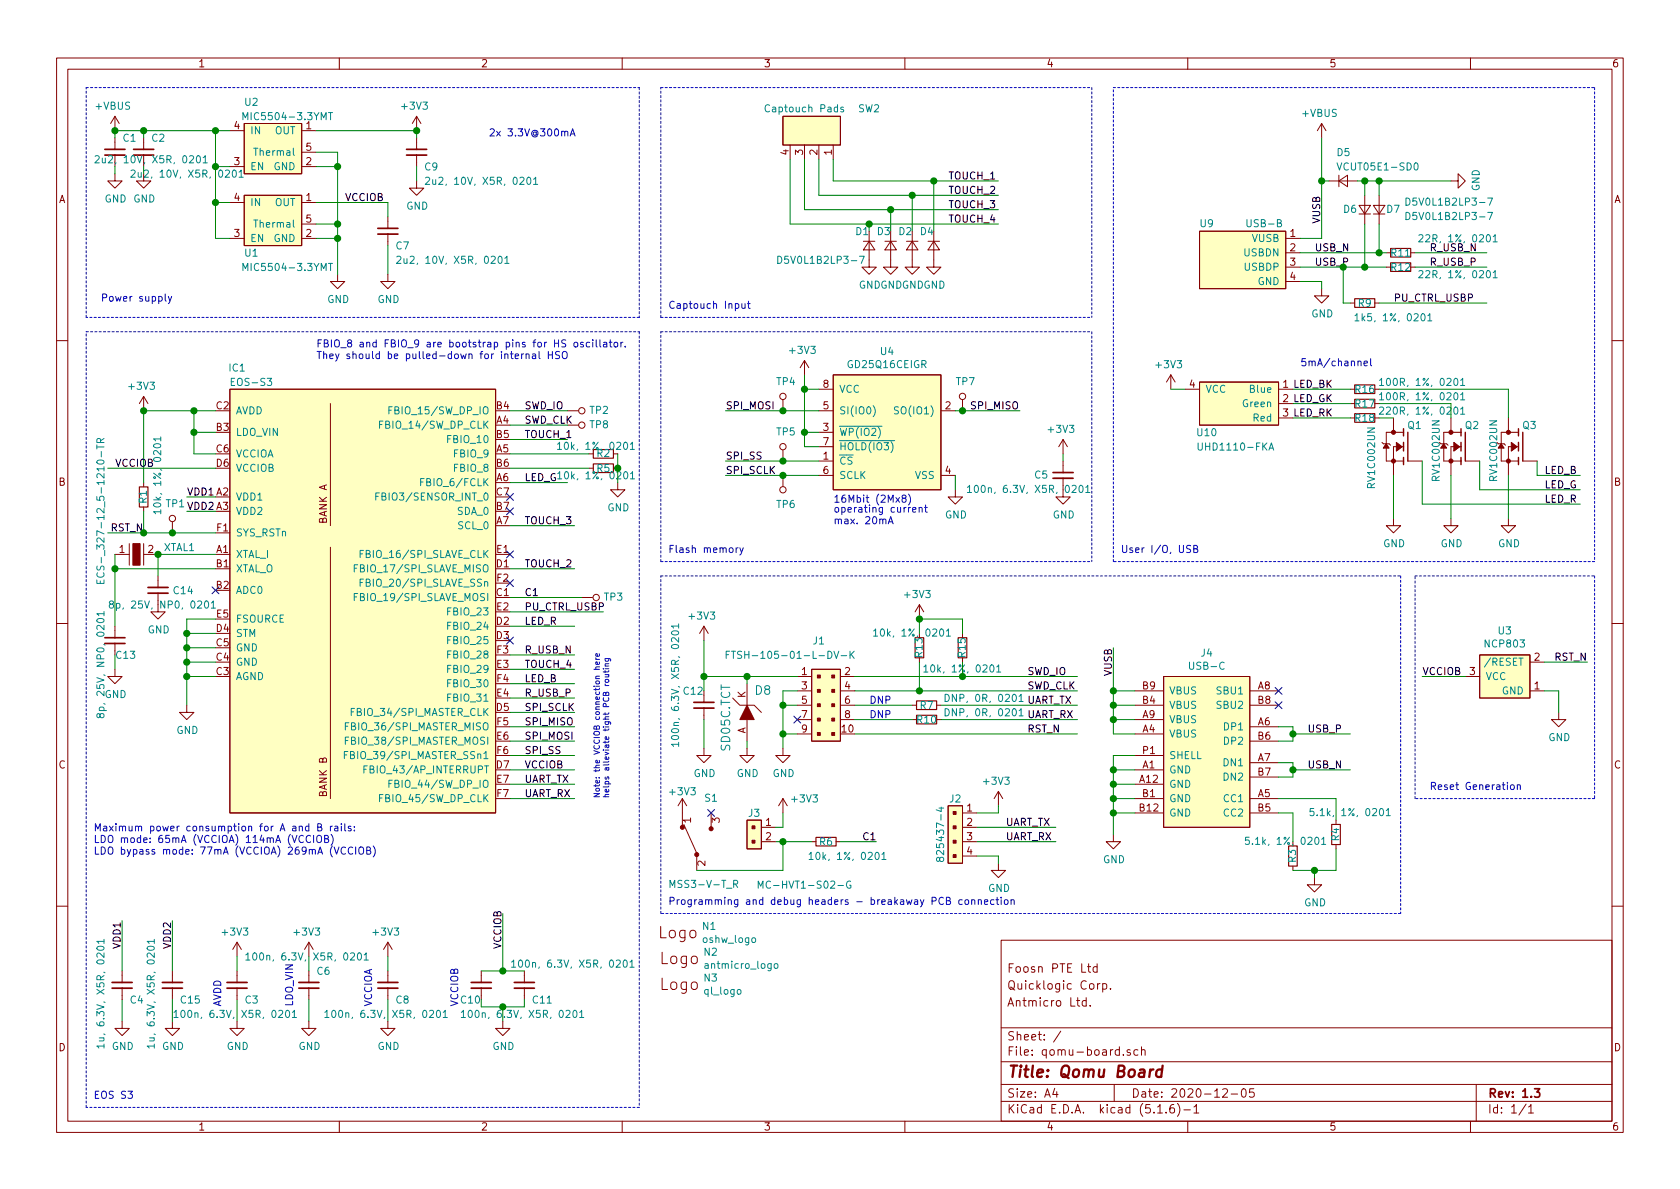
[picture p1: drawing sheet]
<svg xmlns="http://www.w3.org/2000/svg" width="297mm" height="210mm" viewBox="0 0 297 210" stroke-linecap="round" stroke-linejoin="round" font-family="sans-serif">
<defs><g id="words">
<g font-size="2.8" fill="#840000">
<text x="116.5" y="165.9">Logo</text>
<text x="116.7" y="170.5">Logo</text>
<text x="116.7" y="175.1">Logo</text>
<text x="178" y="190.5">Title: Qomu Board</text>
</g>
<g font-size="2.1" fill="#008484">
<text x="133.6" y="122.9">D8</text>
<text x="129.1" y="132.7" transform="rotate(-90 129.1 132.7)">SD05C.TCT</text>
</g>
<g font-size="2.1" fill="#840000">
<text x="178" y="172">Foosn PTE Ltd</text>
<text x="178" y="178">Antmicro Ltd.</text>
<text x="178" y="175">Quicklogic Corp.</text>
<text x="178" y="184">Sheet: /</text>
<text x="178" y="186.7">File: qomu-board.sch</text>
<text x="178" y="196.9">KiCad E.D.A. kicad (5.1.6)-1</text>
<text x="178" y="194.1">Size: A4</text>
<text x="200" y="194.1">Date: 2020-12-05</text>
<text x="263" y="194.1">Rev: 1.3</text>
<text x="263" y="196.9">Id: 1/1</text>
</g>
<g font-size="1.8" fill="#840000">
<text x="35" y="11.9">1</text>
<text x="85" y="11.9">2</text>
<text x="135" y="11.9">3</text>
<text x="185" y="11.9">4</text>
<text x="235" y="11.9">5</text>
<text x="285" y="11.9">6</text>
<text x="41.4" y="22.9">4</text>
<text x="41.4" y="29.2">3</text>
<text x="54.1" y="29.2">2</text>
<text x="54.1" y="26.7">5</text>
<text x="139.4" y="27.4" transform="rotate(-90 139.4 27.4)">4</text>
<text x="142" y="27.4" transform="rotate(-90 142 27.4)">3</text>
<text x="144.5" y="27.4" transform="rotate(-90 144.5 27.4)">2</text>
<text x="147.1" y="27.4" transform="rotate(-90 147.1 27.4)">1</text>
<text x="10.4" y="35.9">A</text>
<text x="41.4" y="35.6">4</text>
<text x="54.1" y="35.6">1</text>
<text x="285.4" y="35.9">A</text>
<text x="41.4" y="41.9">3</text>
<text x="54.1" y="41.9">2</text>
<text x="54.1" y="39.4">5</text>
<text x="228.1" y="41.9">1</text>
<text x="228.1" y="44.4">2</text>
<text x="228.1" y="47">3</text>
<text x="228.1" y="49.5">4</text>
<text x="145.6" y="68.6">8</text>
<text x="210.3" y="68.6">4</text>
<text x="38.3" y="76.2">B3</text>
<text x="38.3" y="72.4">C2</text>
<text x="87.8" y="74.9">A4</text>
<text x="87.8" y="72.4">B4</text>
<text x="87.8" y="77.5">B5</text>
<text x="145.6" y="76.2">3</text>
<text x="145.6" y="72.4">5</text>
<text x="167.2" y="72.4">2</text>
<text x="38.3" y="80">C6</text>
<text x="38.3" y="82.5">D6</text>
<text x="87.8" y="80">A5</text>
<text x="87.8" y="82.5">B6</text>
<text x="145.6" y="81.3">1</text>
<text x="145.6" y="83.8">6</text>
<text x="145.6" y="78.7">7</text>
<text x="167.2" y="83.8">4</text>
<text x="10.4" y="85.9">B</text>
<text x="87.8" y="85.1">A6</text>
<text x="87.8" y="87.6">C7</text>
<text x="285.4" y="85.9">B</text>
<text x="38.4" y="94">F1</text>
<text x="57.8" y="92.6" transform="rotate(-90 57.8 92.6)">BANK A</text>
<text x="87.8" y="92.7">A7</text>
<text x="87.8" y="90.2">B7</text>
<text x="21.1" y="97.8">1</text>
<text x="26.2" y="97.8">2</text>
<text x="38.3" y="97.8">A1</text>
<text x="38.3" y="100.3">B1</text>
<text x="87.8" y="100.3">D1</text>
<text x="87.8" y="97.8">E1</text>
<text x="38.3" y="104.1">B2</text>
<text x="87.8" y="105.4">C1</text>
<text x="87.8" y="107.9">E2</text>
<text x="87.9" y="102.9">F2</text>
<text x="38.3" y="111.8">D4</text>
<text x="38.3" y="109.2">E5</text>
<text x="87.8" y="110.5">D2</text>
<text x="87.8" y="113">D3</text>
<text x="38.3" y="119.4">C3</text>
<text x="38.3" y="116.8">C4</text>
<text x="38.3" y="114.3">C5</text>
<text x="87.8" y="118.1">E3</text>
<text x="87.9" y="115.6">F3</text>
<text x="141.8" y="119.4">1</text>
<text x="149.4" y="119.4">2</text>
<text x="259.9" y="119.4">3</text>
<text x="271.3" y="116.8">2</text>
<text x="87.8" y="125.7">D5</text>
<text x="87.8" y="123.2">E4</text>
<text x="87.9" y="120.6">F4</text>
<text x="131.8" y="123.4" transform="rotate(-90 131.8 123.4)">K</text>
<text x="141.8" y="121.9">3</text>
<text x="141.8" y="124.5">5</text>
<text x="149.4" y="121.9">4</text>
<text x="149.4" y="124.5">6</text>
<text x="202" y="124.5">B4</text>
<text x="202" y="121.9">B9</text>
<text x="222.4" y="121.9">A8</text>
<text x="222.4" y="124.5">B8</text>
<text x="271.3" y="121.9">1</text>
<text x="87.8" y="130.8">E6</text>
<text x="87.9" y="128.3">F5</text>
<text x="131.8" y="129.8" transform="rotate(-90 131.8 129.8)">A</text>
<text x="141.8" y="127">7</text>
<text x="141.8" y="129.5">9</text>
<text x="148.9" y="129.5">10</text>
<text x="149.4" y="127">8</text>
<text x="202" y="129.5">A4</text>
<text x="202" y="127">A9</text>
<text x="222.4" y="128.3">A6</text>
<text x="222.4" y="130.8">B6</text>
<text x="10.4" y="135.9">C</text>
<text x="87.8" y="135.9">D7</text>
<text x="87.9" y="133.3">F6</text>
<text x="202" y="135.9">A1</text>
<text x="202.1" y="133.3">P1</text>
<text x="222.4" y="134.6">A7</text>
<text x="222.4" y="137.2">B7</text>
<text x="285.4" y="135.9">C</text>
<text x="57.8" y="140.8" transform="rotate(-90 57.8 140.8)">BANK B</text>
<text x="87.8" y="138.4">E7</text>
<text x="87.9" y="141">F7</text>
<text x="171" y="143.5">1</text>
<text x="201.5" y="138.4">A12</text>
<text x="201.5" y="143.5">B12</text>
<text x="202" y="141">B1</text>
<text x="222.4" y="141">A5</text>
<text x="222.4" y="143.5">B5</text>
<text x="122.2" y="145.5" transform="rotate(-90 122.2 145.5)">1</text>
<text x="127.3" y="145.5" transform="rotate(-90 127.3 145.5)">3</text>
<text x="135.4" y="146">1</text>
<text x="135.4" y="148.6">2</text>
<text x="171" y="146">2</text>
<text x="171" y="148.6">3</text>
<text x="124.7" y="153.1" transform="rotate(-90 124.7 153.1)">2</text>
<text x="171" y="151.1">4</text>
<text x="10.4" y="185.9">D</text>
<text x="285.4" y="185.9">D</text>
<text x="35" y="199.9">1</text>
<text x="85" y="199.9">2</text>
<text x="135" y="199.9">3</text>
<text x="185" y="199.9">4</text>
<text x="235" y="199.9">5</text>
<text x="285" y="199.9">6</text>
</g>
<g font-size="1.8" fill="#008484">
<text x="17" y="19.4">+VBUS</text>
<text x="43.3" y="18.7">U2</text>
<text x="43.8" y="21.3">MIC5504-3.3YMT</text>
<text x="44.2" y="23.7">IN</text>
<text x="48.6" y="23.7">OUT</text>
<text x="54.1" y="22.9">1</text>
<text x="71.2" y="19.4">+3V3</text>
<text x="135.8" y="19.9">Captouch Pads</text>
<text x="151.8" y="19.9">SW2</text>
<text x="230.3" y="20.7">+VBUS</text>
<text x="18.5" y="28.9">2u2, 10V, X5R, 0201</text>
<text x="21.8" y="25.1">C1</text>
<text x="26.9" y="25.1">C2</text>
<text x="45.4" y="27.6">Thermal</text>
<text x="236.4" y="27.6">D5</text>
<text x="18.5" y="35.8">GND GND</text>
<text x="24.8" y="31.4">2u2, 10V, X5R, 0201</text>
<text x="44.2" y="30.1">EN</text>
<text x="48.4" y="30.1">GND</text>
<text x="75.1" y="30.1">C9</text>
<text x="76.9" y="32.7">2u2, 10V, X5R, 0201</text>
<text x="237.2" y="30.1">VCUT05E1-SD0</text>
<text x="261.6" y="33.8" transform="rotate(-90 261.6 33.8)">GND</text>
<text x="44.2" y="36.4">IN</text>
<text x="45.4" y="40.3">Thermal</text>
<text x="48.6" y="36.4">OUT</text>
<text x="71.8" y="37.1">GND</text>
<text x="151.3" y="41.6">D1</text>
<text x="155.1" y="41.6">D3</text>
<text x="159" y="41.6">D2</text>
<text x="162.8" y="41.6">D4</text>
<text x="212.2" y="40.2">U9</text>
<text x="220.7" y="40.2">USB-B</text>
<text x="237.6" y="37.6">D6</text>
<text x="245.2" y="37.6">D7</text>
<text x="249.4" y="36.4">D5V0L1B2LP3-7</text>
<text x="249.4" y="38.9">D5V0L1B2LP3-7</text>
<text x="43.3" y="45.4">U1</text>
<text x="43.8" y="47.9">MIC5504-3.3YMT</text>
<text x="44.2" y="42.8">EN</text>
<text x="48.4" y="42.8">GND</text>
<text x="70.1" y="44.1">C7</text>
<text x="71.8" y="46.7">2u2, 10V, X5R, 0201</text>
<text x="138.3" y="46.7">D5V0L1B2LP3-7</text>
<text x="220" y="45.3">USBDN</text>
<text x="220.1" y="47.9">USBDP</text>
<text x="221.4" y="42.8">VUSB</text>
<text x="246" y="45.4">R11</text>
<text x="246" y="47.9">R12</text>
<text x="252" y="42.8">22R, 1%, 0201</text>
<text x="57.9" y="53.6">GND</text>
<text x="66.8" y="53.6">GND</text>
<text x="151.8" y="51">GNDGNDGNDGND</text>
<text x="222.4" y="50.4">GND</text>
<text x="252" y="49.2">22R, 1%, 0201</text>
<text x="231.9" y="56.1">GND</text>
<text x="240.2" y="54.3">R9</text>
<text x="240.7" y="56.8">1k5, 1%, 0201</text>
<text x="40.5" y="65.7">IC1</text>
<text x="139.8" y="62.6">+3V3</text>
<text x="150.1" y="65.1">GD25Q16CEIGR</text>
<text x="155.7" y="62.8">U4</text>
<text x="204.5" y="65.1">+3V3</text>
<text x="22.9" y="68.9">+3V3</text>
<text x="41.2" y="68.2">EOS-S3</text>
<text x="137.3" y="68.1">TP4</text>
<text x="148.3" y="69.5">VCC</text>
<text x="169.1" y="68.1">TP7</text>
<text x="213.1" y="69.5">VCC</text>
<text x="221.2" y="69.5">Blue</text>
<text x="239.7" y="69.5">R16</text>
<text x="245.1" y="68.2">100R, 1%, 0201</text>
<text x="245.1" y="70.8">100R, 1%, 0201</text>
<text x="41.7" y="77.1">LDO_VIN</text>
<text x="41.7" y="73.3">AVDD</text>
<text x="68" y="75.8">FBIO_14/SW_DP_CLK</text>
<text x="69.8" y="73.3">FBIO_15/SW_DP_IO</text>
<text x="104.3" y="73.2">TP2</text>
<text x="104.3" y="75.7">TP8</text>
<text x="137.3" y="77">TP5</text>
<text x="148.3" y="77.1">WP(IO2)</text>
<text x="148.3" y="73.3">SI(IO0)</text>
<text x="158.8" y="73.3">SO(IO1)</text>
<text x="185.5" y="76.5">+3V3</text>
<text x="211.7" y="77.1">U10</text>
<text x="219.9" y="72">Green</text>
<text x="221.7" y="74.5">Red</text>
<text x="239.7" y="72.1">R17</text>
<text x="239.7" y="74.6">R18</text>
<text x="245.1" y="73.3">220R, 1%, 0201</text>
<text x="248.9" y="75.9">Q1</text>
<text x="259.1" y="75.9">Q2</text>
<text x="269.3" y="75.9">Q3</text>
<text x="41.7" y="80.9">VCCIOA</text>
<text x="41.7" y="83.4">VCCIOB</text>
<text x="79.4" y="78.4">FBIO_10</text>
<text x="80.4" y="80.9">FBIO_9</text>
<text x="80.4" y="83.4">FBIO_8</text>
<text x="99.7" y="79.5">10k, 1%, 0201</text>
<text x="105.6" y="80.8">R2</text>
<text x="105.6" y="83.5">R5</text>
<text x="148.3" y="82.2">CS</text>
<text x="148.3" y="79.6">HOLD(IO3)</text>
<text x="212.4" y="79.7">UHD1110-FKA</text>
<text x="26" y="89" transform="rotate(-90 26 89)">R1</text>
<text x="28.5" y="89.8" transform="rotate(-90 28.5 89.8)">10k, 1%, 0201</text>
<text x="29.4" y="89.7">TP1</text>
<text x="41.7" y="88.5">VDD1</text>
<text x="67.6" y="88.5">FBIO3/SENSOR_INT_0</text>
<text x="75.2" y="86">FBIO_6/FCLK</text>
<text x="137.3" y="89.8">TP6</text>
<text x="148.3" y="84.7">SCLK</text>
<text x="161.8" y="84.7">VSS</text>
<text x="172.9" y="87.2">100n, 6.3V, X5R, 0201</text>
<text x="183" y="84.6">C5</text>
<text x="243.1" y="86.1" transform="rotate(-90 243.1 86.1)">RV1C002UN</text>
<text x="254.6" y="84.8" transform="rotate(-90 254.6 84.8)">RV1C002UN</text>
<text x="264.7" y="84.8" transform="rotate(-90 264.7 84.8)">RV1C002UN</text>
<text x="41.7" y="91.1">VDD2</text>
<text x="41.7" y="94.9">SYS_RSTn</text>
<text x="80.9" y="91.1">SDA_0</text>
<text x="81.1" y="93.6">SCL_0</text>
<text x="107.4" y="90.4">GND</text>
<text x="167.1" y="91.7">GND</text>
<text x="186.1" y="91.7">GND</text>
<text x="18.5" y="100.5" transform="rotate(-90 18.5 100.5)">ECS-_327-12_5-1210-TR</text>
<text x="29" y="97.5">XTAL1</text>
<text x="41.7" y="98.7">XTAL_I</text>
<text x="41.7" y="101.2">XTAL_O</text>
<text x="63.7" y="101.2">FBIO_17/SPI_SLAVE_MISO</text>
<text x="64.6" y="98.7">FBIO_16/SPI_SLAVE_CLK</text>
<text x="244.6" y="96.8">GND</text>
<text x="254.7" y="96.8">GND</text>
<text x="264.9" y="96.8">GND</text>
<text x="21" y="107.6">8p, 25V, NP0, 0201</text>
<text x="30.8" y="105.1">C14</text>
<text x="41.7" y="105">ADC0</text>
<text x="63.7" y="106.3">FBIO_19/SPI_SLAVE_MOSI</text>
<text x="64.8" y="103.8">FBIO_20/SPI_SLAVE_SSn</text>
<text x="106.9" y="106.2">TP3</text>
<text x="160.1" y="105.8">+3V3</text>
<text x="26.1" y="112">GND</text>
<text x="41.7" y="112.6">STM</text>
<text x="41.7" y="110.1">FSOURCE</text>
<text x="79.4" y="111.4">FBIO_24</text>
<text x="79.4" y="113.9">FBIO_25</text>
<text x="79.4" y="108.8">FBIO_23</text>
<text x="122" y="109.6">+3V3</text>
<text x="143.8" y="114">J1</text>
<text x="155.6" y="112.6">10k, 1%, 0201</text>
<text x="264.9" y="112.2">U3</text>
<text x="20.6" y="116.5">C13</text>
<text x="41.7" y="117.7">GND</text>
<text x="41.7" y="115.2">GND</text>
<text x="79.4" y="119">FBIO_29</text>
<text x="79.4" y="116.5">FBIO_28</text>
<text x="131.1" y="116.5">FTSH-105-01-L-DV-K</text>
<text x="163.1" y="116.2" transform="rotate(-90 163.1 116.2)">R13</text>
<text x="170.7" y="116.2" transform="rotate(-90 170.7 116.2)">R15</text>
<text x="210.6" y="118.4">USB-C</text>
<text x="212.4" y="116.1">J4</text>
<text x="262.7" y="114.5">NCP803</text>
<text x="263.1" y="117.7">/RESET</text>
<text x="18.5" y="125.3" transform="rotate(-90 18.5 125.3)">8p, 25V, NP0, 0201</text>
<text x="18.5" y="123.4">GND</text>
<text x="41.7" y="120.3">AGND</text>
<text x="79.4" y="124.1">FBIO_31</text>
<text x="79.4" y="121.5">FBIO_30</text>
<text x="120.9" y="122.9">C12</text>
<text x="162.7" y="125.4">R7</text>
<text x="168" y="124.1">DNP, 0R, 0201</text>
<text x="206.7" y="125.3">VBUS</text>
<text x="206.7" y="122.8">VBUS</text>
<text x="215.3" y="122.8">SBU1</text>
<text x="215.3" y="125.3">SBU2</text>
<text x="262.6" y="120.3">VCC</text>
<text x="265.6" y="122.8">GND</text>
<text x="31.2" y="129.8">GND</text>
<text x="62.1" y="131.7">FBIO_38/SPI_MASTER_MOSI</text>
<text x="62.1" y="129.2">FBIO_36/SPI_MASTER_MISO</text>
<text x="63" y="126.6">FBIO_34/SPI_MASTER_CLK</text>
<text x="120.1" y="130.2" transform="rotate(-90 120.1 130.2)">100n, 6.3V, X5R, 0201</text>
<text x="162.2" y="127.9">R10</text>
<text x="168" y="126.7">DNP, 0R, 0201</text>
<text x="206.7" y="130.4">VBUS</text>
<text x="206.7" y="127.9">VBUS</text>
<text x="216.6" y="129.2">DP1</text>
<text x="216.6" y="131.7">DP2</text>
<text x="273.8" y="131.1">GND</text>
<text x="62.2" y="134.2">FBIO_39/SPI_MASTER_SSn1</text>
<text x="65.4" y="136.8">FBIO_43/AP_INTERRUPT</text>
<text x="122.6" y="137.4">GND</text>
<text x="130.3" y="137.4">GND</text>
<text x="136.6" y="137.4">GND</text>
<text x="206.7" y="136.8">GND</text>
<text x="206.7" y="134.2">SHELL</text>
<text x="216.5" y="135.5">DN1</text>
<text x="68" y="141.9">FBIO_45/SW_DP_CLK</text>
<text x="69.8" y="139.3">FBIO_44/SW_DP_IO</text>
<text x="118.6" y="140.6">+3V3</text>
<text x="124.7" y="141.8">S1</text>
<text x="140.2" y="141.9">+3V3</text>
<text x="167.9" y="141.9">J2</text>
<text x="174.1" y="138.8">+3V3</text>
<text x="206.7" y="139.3">GND</text>
<text x="206.7" y="141.9">GND</text>
<text x="216.5" y="141.9">CC1</text>
<text x="216.5" y="138">DN2</text>
<text x="132.4" y="144.4">J3</text>
<text x="144.9" y="149.5">R6</text>
<text x="206.7" y="144.4">GND</text>
<text x="216.5" y="144.4">CC2</text>
<text x="221.4" y="149.4">5.1k, 1%, 0201</text>
<text x="232.8" y="144.3">5.1k, 1%, 0201</text>
<text x="236.8" y="148.7" transform="rotate(-90 236.8 148.7)">R4</text>
<text x="144.2" y="152.1">10k, 1%, 0201</text>
<text x="166.9" y="151.3" transform="rotate(-90 166.9 151.3)">825437-4</text>
<text x="195" y="152.6">GND</text>
<text x="229.2" y="152.5" transform="rotate(-90 229.2 152.5)">R3</text>
<text x="119.2" y="157">MSS3-V-T_R</text>
<text x="135.5" y="157.1">MC-HVT1-S02-G</text>
<text x="174.7" y="157.7">GND</text>
<text x="230.6" y="160.3">GND</text>
<text x="39.4" y="165.4">+3V3</text>
<text x="52.1" y="165.4">+3V3</text>
<text x="66.1" y="165.4">+3V3</text>
<text x="124.3" y="164.4">N1</text>
<text x="124.4" y="166.7">oshw_logo</text>
<text x="45.3" y="169.8">100n, 6.3V, X5R, 0201</text>
<text x="56.1" y="172.4">C6</text>
<text x="92.3" y="171.1">100n, 6.3V, X5R, 0201</text>
<text x="124.5" y="169">N2</text>
<text x="124.5" y="173.6">N3</text>
<text x="125" y="171.3">antmicro_logo</text>
<text x="23.1" y="177.5">C4</text>
<text x="32" y="177.5">C15</text>
<text x="43.4" y="177.5">C3</text>
<text x="70.1" y="177.5">C8</text>
<text x="94.3" y="177.5">C11</text>
<text x="124.7" y="175.9">ql_logo</text>
<text x="18.5" y="183.7" transform="rotate(-90 18.5 183.7)">1u, 6.3V, X5R, 0201</text>
<text x="19.8" y="185.7">GND</text>
<text x="27.4" y="183.7" transform="rotate(-90 27.4 183.7)">1u, 6.3V, X5R, 0201</text>
<text x="28.7" y="185.7">GND</text>
<text x="32.6" y="180">100n, 6.3V, X5R, 0201</text>
<text x="40.1" y="185.7">GND</text>
<text x="52.8" y="185.7">GND</text>
<text x="59.3" y="180">100n, 6.3V, X5R, 0201</text>
<text x="66.8" y="185.7">GND</text>
<text x="83.4" y="180">100n, 6.3V, X5R, 0201</text>
<text x="87.1" y="185.7">GND</text>
</g>
<g font-size="1.8" fill="#0000c2">
<text x="86.4" y="24.1">2x 3.3V@300mA</text>
<text x="17.8" y="53.3">Power supply</text>
<text x="118.1" y="54.6">Captouch Input</text>
<text x="55.9" y="61.4">FBIO_8 and FBIO_9 are bootstrap pins for HS oscillator.</text>
<text x="55.9" y="63.5">They should be pulled-down for internal HSO</text>
<text x="229.9" y="64.8">5mA/channel</text>
<text x="147.3" y="88.9">16Mbit (2Mx8)</text>
<text x="147.3" y="90.6">operating current</text>
<text x="147.3" y="92.7">max. 20mA</text>
<text x="118.1" y="97.8">Flash memory</text>
<text x="198.1" y="97.8">User I/O, USB</text>
<text x="153.7" y="124.5">DNP</text>
<text x="153.7" y="127">DNP</text>
<text x="252.7" y="139.7">Reset Generation</text>
<text x="16.5" y="147">Maximum power consumption for A and B rails:</text>
<text x="16.5" y="149.1">LDO mode: 65mA (VCCIOA) 114mA (VCCIOB)</text>
<text x="16.5" y="151.1">LDO bypass mode: 77mA (VCCIOA) 269mA (VCCIOB)</text>
<text x="118.1" y="160">Programming and debug headers - breakaway PCB connection</text>
<text x="39.1" y="178" transform="rotate(-90 39.1 178)">AVDD</text>
<text x="51.8" y="178" transform="rotate(-90 51.8 178)">LDO_VIN</text>
<text x="65.8" y="178" transform="rotate(-90 65.8 178)">VCCIOA</text>
<text x="81" y="178" transform="rotate(-90 81 178)">VCCIOB</text>
<text x="16.5" y="194.3">EOS S3</text>
</g>
<g font-size="1.8">
<text x="61" y="35.6">VCCIOB</text>
<text x="167.6" y="31.7">TOUCH_1</text>
<text x="167.6" y="34.3">TOUCH_2</text>
<text x="167.6" y="39.4">TOUCH_4</text>
<text x="167.6" y="36.8">TOUCH_3</text>
<text x="233.4" y="39.6" transform="rotate(-90 233.4 39.6)">VUSB</text>
<text x="232.4" y="44.4">USB_N</text>
<text x="252.7" y="44.4">R_USB_N</text>
<text x="252.7" y="47">R_USB_P</text>
<text x="246.4" y="53.3">PU_CTRL_USBP</text>
<text x="226.8" y="68.6">1 LED_BK</text>
<text x="226.8" y="71.1">2 LED_GK</text>
<text x="92.7" y="72.4">SWD_IO</text>
<text x="92.7" y="77.5">TOUCH_1</text>
<text x="92.7" y="74.9">SWD_CLK</text>
<text x="128.3" y="72.4">SPI_MOSI</text>
<text x="171.4" y="72.4">SPI_MISO</text>
<text x="226.8" y="73.7">3 LED_RK</text>
<text x="20.3" y="82.5">VCCIOB</text>
<text x="128.3" y="83.8">SPI_SCLK</text>
<text x="128.3" y="81.3">SPI_SS</text>
<text x="273" y="83.8">LED_B</text>
<text x="33" y="87.6">VDD1 A2</text>
<text x="92.7" y="85.1">LED_G 10k, 1%, 0201</text>
<text x="273" y="86.4">LED_G</text>
<text x="273" y="88.9">LED_R</text>
<text x="19.6" y="94">RST_N</text>
<text x="33" y="90.2">VDD2 A3</text>
<text x="92.7" y="92.7">TOUCH_3</text>
<text x="92.7" y="100.3">TOUCH_2</text>
<text x="92.7" y="107.9">PU_CTRL_USBP</text>
<text x="92.7" y="105.4">C1</text>
<text x="92.7" y="110.5">LED_R</text>
<text x="92.7" y="115.6">R_USB_N</text>
<text x="92.7" y="118.1">TOUCH_4</text>
<text x="181.6" y="119.4">SWD_IO</text>
<text x="196.6" y="119.6" transform="rotate(-90 196.6 119.6)">VUSB</text>
<text x="251.5" y="119.4">VCCIOB</text>
<text x="274.9" y="116.8">RST_N</text>
<text x="92.7" y="123.2">R_USB_P</text>
<text x="92.7" y="120.6">LED_B</text>
<text x="92.7" y="125.7">SPI_SCLK</text>
<text x="181.6" y="124.5">UART_TX</text>
<text x="181.6" y="121.9">SWD_CLK</text>
<text x="92.7" y="130.8">SPI_MOSI</text>
<text x="92.7" y="128.3">SPI_MISO</text>
<text x="181.6" y="129.5">RST_N</text>
<text x="181.6" y="127">UART_RX</text>
<text x="231.1" y="129.5">USB_P</text>
<text x="92.7" y="135.9">VCCIOB</text>
<text x="92.7" y="133.3">SPI_SS</text>
<text x="231.1" y="135.9">USB_N</text>
<text x="92.7" y="138.4">UART_TX</text>
<text x="92.7" y="141">UART_RX</text>
<text x="152.4" y="148.6">C1</text>
<text x="177.8" y="148.6">UART_RX</text>
<text x="177.8" y="146">UART_TX</text>
<text x="21.3" y="167.9" transform="rotate(-90 21.3 167.9)">VDD1</text>
<text x="30.2" y="167.9" transform="rotate(-90 30.2 167.9)">VDD2</text>
<text x="88.6" y="167.9" transform="rotate(-90 88.6 167.9)">VCCIOB</text>
</g>
<g font-size="1.8" fill="#008400">
<text x="232.4" y="47">USB_P</text>
<text x="164.5" y="118.9">10k, 1%, 0201</text>
<text x="81.6" y="177.5">C10</text>
</g>
<g font-size="1.4" fill="#0000c2">
<text x="106" y="141.2" transform="rotate(-90 106 141.2)">Note: the VCCIOB connection here</text>
<text x="107.7" y="141.2" transform="rotate(-90 107.7 141.2)">helps alleviate tight PCB routing</text>
</g>
</g></defs>
<g fill="none" stroke="#840000" stroke-width=".18">
<path d="M10 10.3h277v189.9h-277zM12 12.2h273v186.1h-273zM60 10.3v1.9M110 10.3v1.9M160 10.3v1.9M210 10.3v1.9M260 10.3v1.9M20.3 30.7v1.3h1.3l-1.3 1.3-1.3-1.3h1.3M20.3 20.6v2.5M20.3 24.4v2M20.3 20.6l-.7 1.2M20.3 20.6l.8 1.2"/>
<path d="M25.4 30.7v1.3h1.3l-1.3 1.3-1.3-1.3h1.3M25.4 24.4v2M40.6 23.1h2.6M40.6 29.5h2.6M40.6 35.8h2.6M43.2 21.8h10.1v8.9h-10.1zM43.2 34.5h10.1v8.9h-10.1zM53.3 23.1h2.6M53.3 29.5h2.6M53.3 26.9h2.6M53.3 35.8h2.6M53.3 39.6h2.6"/>
<path d="M68.6 38.3v2.1M73.7 32v1.3h1.2l-1.2 1.2-1.3-1.2h1.3M73.7 20.6v2.5M73.7 24.4v2M73.7 27.4v2.1M73.7 20.6l-.8 1.2M73.7 20.6l.7 1.2M138.4 20.6h10.2v5h-10.2zM139.7 25.6v2.6M142.2 25.6v2.6M144.8 25.6v2.6M147.3 25.6v2.6"/>
<path d="M233.7 21.8l-.8 1.3M233.7 21.8v2.6M233.7 21.8l.7 1.3M234.9 32h5.1M236.7 32l1.6-1v2zM236.7 31v2M240.3 36.3h2l-1 1.5zM240.3 37.8h2M241.3 34.5v5.1M242.8 36.3h2.1l-1.1 1.5zM242.8 37.8h2.1M243.8 34.5v5.1"/>
<path d="M256.5 32h1.3v-1.3l1.3 1.3-1.3 1.3v-1.3M40.6 42.2h2.6M53.3 42.2h2.6M59.7 48.5v1.3h1.3l-1.3 1.2-1.3-1.2h1.3M68.6 48.5v1.3h1.2l-1.2 1.2-1.3-1.2h1.3M68.6 41.4v2M152.7 42.7h2M153.7 40.9v6.3h1.2l-1.2 1.3-1.3-1.3h1.3M153.7 42.7l1 1.5h-2zM156.5 42.7h2M157.5 40.9v6.3h1.2l-1.2 1.3-1.3-1.3h1.3M157.5 42.7l1 1.5h-2z"/>
<path d="M160.3 42.7h2M161.3 40.9v6.3h1.3l-1.3 1.3-1.3-1.3h1.3M161.3 42.7l1 1.5h-2zM164.1 42.7h2M165.1 40.9v6.3h1.3l-1.3 1.3-1.3-1.3h1.3M165.1 42.7l1 1.5h-2zM212.1 40.9h15.2v10.1h-15.2zM227.3 44.7h2.6M227.3 42.2h2.6M227.3 47.2h2.6M227.3 49.8h2.6M233.7 51v1.3h1.2l-1.2 1.3-1.3-1.3h1.3"/>
<path d="M238.8 53.6h.7M243.1 53.6h.7M245.1 44.7h.8M245.1 47.2h.8M249.4 44.7h.8M249.4 47.2h.8M10 60.2h2M25.4 70.1v2.5M25.4 70.1l-.8 1.3M25.4 70.1l.8 1.3M40.6 68.8h47v75h-47zM58.4 71.4v21.6"/>
<path d="M100.3 72.6h1.9M100.3 75.2h1.9M138.4 70.7v1.9M138.4 79.6v1.9M142.2 63.7l-.7 1.3M142.2 63.7v2.6M142.2 63.7l.8 1.3M144.8 72.6h2.5M144.8 76.4h2.5M144.8 79h2.5M144.8 68.8h2.5M147.3 66.3h19.1v20.3h-19.1z"/>
<path d="M166.4 72.6h2.5M170.2 70.7v1.9M188 77.7v2.6M188 77.7l-.8 1.3M188 77.7l.7 1.3M207 66.3l-.8 1.3M207 66.3v2.5M207 66.3l.8 1.3M209.5 68.8h2.6M212.1 67.6h14v7.6h-14zM226.1 68.8h2.5M226.1 71.4h2.5"/>
<path d="M226.1 73.9h2.5M238.8 68.8h.7M238.8 71.4h.7M238.8 73.9h.7M243.1 68.8h.7M243.1 71.4h.7M243.1 73.9h.7M244.3 78.2l.3 .3h1l.3 .2M245.1 78.6l-.5 .6M246.4 73.9v2.5M247.9 79l-1 .8M248.2 76.4h-3.1v5.1h3.1"/>
<path d="M248.2 79h-1.8v5.1M254.8 78.5h1l.2 .2M255.2 78.6l-.5 .6M256.5 73.9v2.5M258 79l-1 .8M258.3 76.4h-3v5.1h3M258.3 79h-1.8v5.1M264.9 78.5h1l.3 .2M265.4 78.6l-.5 .6M266.7 73.9v2.5M268.2 79l-1 .8M268.5 76.4h-3.1v5.1h3.1"/>
<path d="M268.5 79h-1.8v5.1M285 60.2h2M20.3 98h2.6M22.9 96.1v3.8M25.4 85.3v.8M25.4 89.7v.7M25.4 96.1v3.8M25.4 98h2.5M30.5 92.3v1.9M58.4 96.8v44.4M104.1 82.8h.8M108.5 82.8h.7"/>
<path d="M109.2 85.3v1.3h1.3l-1.3 1.3-1.3-1.3h1.3M138.4 84.1v1.9M144.8 81.5h2.5M144.8 84.1h2.5M166.4 84.1h2.5M168.9 86.6v1.3h1.3l-1.3 1.2-1.3-1.2h1.3M188 86.6v1.3h1.2l-1.2 1.2-1.3-1.2h1.3M188 81.5v2.1M188 84.6v1.2M246.4 91.7v1.3h1.2l-1.2 1.2-1.3-1.2h1.3M248.9 81.5h2.6M256.5 91.7v1.3h1.3l-1.3 1.2-1.2-1.2h1.2"/>
<path d="M259.1 81.5h2.5M266.7 91.7v1.3h1.3l-1.3 1.2-1.3-1.2h1.3M269.2 81.5h2.6M10 110.3h2M20.3 118.4v1.2h1.3l-1.3 1.3-1.3-1.3h1.3M20.3 110.7v2.1M20.3 113.8v1.3M27.9 106.9v1.3h1.3l-1.3 1.3-1.2-1.3h1.2M27.9 101.8v2.1M27.9 104.9v1.3M102.9 105.7h1.9M124.5 110.7l-.8 1.3"/>
<path d="M124.5 110.7v2.6M124.5 110.7l.7 1.3M141 119.6h2.5M143.5 118.4h5.1v12.7h-5.1zM148.6 119.6h2.5M162.6 106.9l-.8 1.3M162.6 106.9v2.6M162.6 116.3v.8M162.6 106.9l.7 1.3M170.2 112v.8M170.2 116.3v.8M205.7 119.6h15.3v26.7h-15.3z"/>
<path d="M259.1 119.6h2.5M261.6 115.8h8.9v7.6h-8.9zM270.5 117.1h2.5M285 110.3h2M33 124.7v1.3h1.3l-1.3 1.2-1.3-1.2h1.3M124.5 132.3v1.3h1.2l-1.2 1.3-1.3-1.3h1.3M124.5 122.9v1.3M124.5 125.2v2M129.5 123.4l1.3 1.3h2.5l1.3 1.3M132.1 132.3v1.3h1.2l-1.2 1.3-1.3-1.3h1.3M132.1 120.9v3.8M132.1 127.2v3.9"/>
<path d="M138.4 132.3v1.3h1.3l-1.3 1.3-1.2-1.3h1.2M141 129.8h2.5M141 122.2h2.5M141 127.2h2.5M141 124.7h2.5M148.6 122.2h2.5M148.6 127.2h2.5M148.6 124.7h2.5M161.3 127.2h.8M161.3 124.7h.8M165.6 127.2h.8M165.6 124.7h.8"/>
<path d="M176.5 139.9l-.7 1.3M176.5 139.9v2.6M176.5 139.9l.8 1.3M200.7 136.1h5M200.7 138.7h5M200.7 129.8h5M200.7 122.2h5M200.7 127.2h5M200.7 124.7h5M200.7 133.6h5M221.1 128.5h5M221.1 134.9h5"/>
<path d="M221.1 122.2h5M221.1 124.7h5M221.1 131.1h5M221.1 137.4h5M270.5 122.2h2.5M275.6 126v1.2h1.3l-1.3 1.3-1.3-1.3h1.3M120.6 141.2l-.7 1.3M120.6 141.2v5.1M120.6 141.2l.8 1.3M120.9 145.8l2.3 5.1M123.2 151.4v2.5M125.7 143.8v2.5"/>
<path d="M132.1 145h2.5v5.1h-2.5zM132.1 150.1h.1M134.6 146.3h2.6M134.6 148.8h2.6M138.4 141.2l-.7 1.3M138.4 141.2v2.6M138.4 141.2l.8 1.3M143.5 148.8h.8M147.8 148.8h.8M167.6 142.5h2.6v10.1h-2.6zM170.2 143.8h2.5M170.2 146.3h2.5"/>
<path d="M170.2 148.8h2.5M170.2 151.4h2.5M176.5 152.6v1.3h1.3l-1.3 1.3-1.2-1.3h1.2M196.8 147.6v1.2h1.3l-1.3 1.3-1.2-1.3h1.2M200.7 141.2h5M200.7 143.8h5M221.1 141.2h5M221.1 143.8h5M228.6 153.2v.7M232.4 155.2v1.3h1.3l-1.3 1.2-1.3-1.2h1.3M236.2 145v.8M236.2 149.3v.8"/>
<path d="M10 160.2h2M21.6 171.7v2M21.6 174.7v2.1M30.5 171.7v2M30.5 174.7v2.1M41.9 166.6v2.6M41.9 171.7v2M41.9 174.7v2.1M41.9 166.6l-.8 1.3M41.9 166.6l.8 1.3M54.6 166.6v2.6M54.6 171.7v2"/>
<path d="M54.6 174.7v2.1M54.6 166.6l-.8 1.3M54.6 166.6l.8 1.3M68.6 166.6v2.6M68.6 171.7v2M68.6 174.7v2.1M68.6 166.6l-.8 1.3M68.6 166.6l.7 1.3M85.1 171.7v2M85.1 174.7v1.3M92.7 171.7v2M92.7 174.7v2.1"/>
<path d="M177 166.3h108v32h-108zM190.3 176.9h.6M190.6 176.4v1.3l.3 .2M192 177l-.4-.1-.3 .3 .1 .6 .2 .1 .4-.1M192 176.4v1.5M192.3 170.9h.5M192.5 170.4v1.3l.3 .2M192.8 177.8v.1M194 171l-.5-.1-.2 .3v.6l.2 .1h.5M194 170.4v1.5M194.1 173.9v1M194.5 173.9l-.3 .1-.1 .2"/>
<path d="M195 174l.4-.1 .3 .3-.1 .6-.2 .1-.4-.1M195 173.9v1.5M196.3 174.8v.1M285 160.2h2M21.6 180.6v1.3h1.3l-1.3 1.2-1.3-1.2h1.3M30.5 180.6v1.3h1.2l-1.2 1.2-1.3-1.2h1.3M41.9 180.6v1.3h1.3l-1.3 1.2-1.3-1.2h1.3M54.6 180.6v1.3h1.3l-1.3 1.2-1.3-1.2h1.3M60 198.3v1.9M68.6 180.6v1.3h1.2l-1.2 1.2-1.3-1.2h1.3M88.9 180.6v1.3h1.3l-1.3 1.2-1.3-1.2h1.3M110 198.3v1.9"/>
<path d="M160 198.3v1.9M177 194.8h108M177 191.8h108M177 187.8h108M177 181.8h108M186.5 192.5l-.4 1h1M186.8 193v1M187.6 182.3l-1.3 2M197 191.8v3M198.6 186.5v.1M199.8 185.7l-.3-.1-.2 .2v.2l.5 .2v.3h-.5M201.2 185.7l-.4-.1-.3 .3 .1 .6h.6"/>
<path d="M201.8 185.7l.3-.1 .3 .1 .1 .9M201.8 185.1v1.5M204.7 196.8h.8M206.2 196.7v.1M207.5 195.3a.59 .59 0 0 0-.7 .7v.5l.2 .2 .4 .1 .2-.1 .1-.5-.2-.2-.4-.1-.3 .3M208.2 195.1a1.71 1.71 0 0 1 0 2.3M209.3 196.3h1.2M210 198.3v1.9M211.1 195.8l.4-.5v1.5M211.1 196.8h.9M216.2 192.7l.2-.2h.4l.2 .5-.9 1h.9M217.7 193.5h1.1"/>
<path d="M219.6 192.7l.4-.2a.94 .94 0 0 1 0 1.5 .82 .82 0 0 1-.4-1.3zM221.7 192.5h-.7l-.1 .7 .2-.1 .5 .1 .2 .2-.1 .5-.2 .1-.6-.1M260 198.3v1.9M261 191.8v6.5M269.8 195.2l-1.2 2M270.3 195.8l.4-.5v1.5M270.3 196.8h.8"/>
<circle cx="102.9" cy="75.2" r=".56"/>
<circle cx="102.9" cy="72.6" r=".56"/>
<circle cx="138.4" cy="79" r=".56"/>
<circle cx="138.4" cy="70.1" r=".56"/>
<circle cx="170.2" cy="70.1" r=".56"/>
<circle cx="30.5" cy="91.7" r=".56"/>
<circle cx="138.4" cy="86.6" r=".56"/>
<circle cx="105.4" cy="105.7" r=".56"/>
</g>
<g fill="none" stroke="#840000" stroke-width=".3">
<path d="M18.5 26.4h3.6M23.6 26.4h3.6M71.9 26.4h3.5M71.9 27.4h3.5M66.8 40.4h3.6M66.8 41.4h3.6M186.2 84.6h3.5M186.2 83.6h3.5M18.5 112.8h3.6M18.5 113.8h3.6M26.2 103.9h3.5M26.2 104.9h3.5"/>
<path d="M122.7 124.2h3.5M122.7 125.2h3.5M19.8 173.7h3.6M19.8 174.7h3.6M28.7 173.7h3.6M28.7 174.7h3.6M40.1 173.7h3.6M40.1 174.7h3.6M52.8 173.7h3.6M52.8 174.7h3.6M66.8 173.7h3.6M66.8 174.7h3.6"/>
<path d="M83.3 173.7h3.6M83.3 174.7h3.6M90.9 173.7h3.6M90.9 174.7h3.6M271.3 192.5h.9l-.5 .6 .5 .1v.7l-.2 .1-.7-.1"/>
</g>
<path d="M203.9 189.1a.54 .54 0 0 0-.6 .4M205.5 189.2a.68 .68 0 0 0-1 .3l-.1 .6 .1 .2 .2 .1 .6-.1M205.6 188.4l-.3 2" fill="none" stroke="#840000" stroke-width=".41"/>
<g fill="none" stroke="#008484" stroke-width=".18">
<path d="M58.1 19.9h.7M58.4 19.9v1.3M149.1 19l-.3-.1-.2 .2 .1 .2 .4 .1v.3h-.5M16.8 27.7l.5-.2 .3 .4-.8 .9h.8M23.2 30.2l.4-.1 .3 .3-.8 .9h.8M34.9 27.6l.1-.1a.69 .69 0 0 1 .5 .7 .69 .69 0 0 1-.5 .6 .83 .83 0 0 1-.1-1.2zM35.9 27.9l.4-.4v1.3M35.9 28.8h.8M41.2 30.1h.2a.69 .69 0 0 1 .4 .6 .69 .69 0 0 1-.4 .6 .83 .83 0 0 1-.2-1.2zM42.3 30.4l.3-.3v1.2M42.3 31.3h.7M43 21.2v-1.3l.4 .9 .4-.9v1.3"/>
<path d="M75.2 31.5l.5-.2 .3 .4-.8 .9h.8M93.3 31.5l.1-.2a.69 .69 0 0 1 .5 .7 .69 .69 0 0 1-.5 .6l-.2-.2-.1-.3zM94.3 31.7l.4-.4v1.3M94.3 32.6h.8M236.4 28.8l.4 1.3 .4-1.3M248.6 35a.64 .64 0 0 1 .7 .7 .64 .64 0 0 1-.7 .6zM248.6 37.6a.64 .64 0 0 1 .7 .6 .64 .64 0 0 1-.7 .6zM250.1 28.9l.2-.1a.69 .69 0 0 1 .4 .6 .69 .69 0 0 1-.4 .7l-.2-.2-.1-.3zM263 35h.9l-.6 1.3M263 37.6h.9l-.6 1.2M43 47.8v-1.2l.4 .9 .4-.9v1.2M58.1 46.6h.7"/>
<path d="M58.4 46.6v1.2M70.2 45.4l.4-.1 .3 .4-.8 .9h.8M88.2 45.4l.2-.1a.69 .69 0 0 1 .4 .6 .69 .69 0 0 1-.4 .7 .83 .83 0 0 1-.2-1.2zM89.3 45.7l.3-.4v1.3M89.3 46.6h.7M137.5 45.3a.64 .64 0 0 1 .7 .6 .64 .64 0 0 1-.7 .7zM152 45.3h.8l-.5 1.3M239.6 55.8l.3-.3v1.2M239.6 56.7h.7M250.9 41.6l.5-.1 .2 .4-.1 .2-.7 .7h.8M250.9 48l.5-.2 .2 .4-.1 .2-.7 .7h.8M252.5 55.8l.3-.3v1.2"/>
<path d="M252.5 56.7h.7M264 41.9l.4-.4v1.3M264 48.2l.4-.4v1.3M264 42.8h.7M264 49.1h.7M17.1 78.7v.7M17.1 79h1.3M17.8 78.3l-.1-.7h-.5l-.1 .2v.5h1.3M18.4 77.5l-.6 .4M28.4 77.6h-1.2l.3 .4M28.4 77.3v.7M67.1 75.1h.4"/>
<path d="M67.7 74.5h-.6v1.2M68.8 72.5h.4M69.3 71.9h-.5v1.3M98.6 78.6l.3-.4v1.3M98.6 79.5h.7M111.5 78.6l.3-.4v1.3M111.5 79.5h.7M154.4 71.7a1.4 1.4 0 0 1 0 2M155.1 75.4h.9M157.4 77.9h.8M157.5 78.1a1.47 1.47 0 0 1 0 1.9M158.9 72l-.5-.1-.2 .2v.4l.6 .2 .1 .3-.3 .2-.5-.1"/>
<path d="M211.8 78.3v1.1l.3 .2 .3-.1 .2-.1v-1.1M224.4 79.6l.4-1.3 .4 1.3M224.5 79.2h.6M243.9 67.3l.4-.4v1.3M243.9 69.8l.4-.4v1.3M243.9 72.1l.5-.1 .3 .3-.8 .9h.8M243.9 68.2h.8M243.9 70.7h.8M258.2 67.3l.4-.4v1.3M258.2 69.8l.4-.4v1.3M258.2 72.3l.4-.3v1.2M258.2 68.2h.8"/>
<path d="M258.2 70.7h.8M258.2 73.2h.8M28.4 90.5h-1.2l.3 .4M28.4 90.1v.8M63.2 99.9h-.6v1.2M63.7 97.9h.4M64.3 97.3h-.6v1.3M66.4 87.8h.5M67.1 87.2h-.7v1.2M74.4 85.2h.4M75 84.6h-.6v1.3M111.5 83.8l.3-.4v1.3"/>
<path d="M111.5 84.7h.7M171 86.2l.4-.4v1.3M171 87.1h.8M172.4 85.9l.2-.1a.67 .67 0 0 1 .4 .7 .67 .67 0 0 1-.4 .6l-.3-.2v-.3zM190.9 85.9l.2-.1a.67 .67 0 0 1 .4 .7 .67 .67 0 0 1-.4 .6l-.2-.1-.1-.4zM192 86.2l.3-.4v1.3M192 87.1h.7M17.1 102.6v.6h1.3v-.6M17.2 109.5a.83 .83 0 0 1 1.2 .2 .67 .67 0 0 1-.6 .4 .67 .67 0 0 1-.7-.4zM17.2 101.3a.6 .6 0 0 0 .5 .8 .6 .6 0 0 0 .7-.6l-.1-.2M17.7 102.7v.5M18.4 108.5h-1.3l.4 .4"/>
<path d="M18.4 108.1v.8M19.6 106.8l-.3-.3 .3-.2h.2l.2 .1v.3l-.5 .2-.2 .2v.2l.3 .2h.2l.3-.2-.1-.4-.2-.1M36.3 106.4l.1-.1a.67 .67 0 0 1 .5 .6 .67 .67 0 0 1-.5 .6l-.3-.4zM37.4 106.6l.3-.3v1.2M37.4 107.5h.7M62.6 105.6h.5M62.6 100.5h.5M63.2 104.9h-.6v1.3M63.7 103h.4M64.3 102.4h-.6v1.3M118.8 111.7a.83 .83 0 0 1 1.2 .2 .67 .67 0 0 1-.6 .4 .67 .67 0 0 1-.7-.4zM120 110.7h-1.3l.4 .4"/>
<path d="M120 110.3v.8M128.4 115.8h.4M129 115.2h-.6v1.2M129.3 115.2h.7M129.7 115.2v1.2M131.1 115.2h-.4l-.2 .1v.3l.5 .3 .1 .3-.2 .2h-.5M148.7 115.9h1M150.3 115.2v1.2M150.5 115.7l.5 .7M151 115.2l-.7 .7M154.5 111.6l.3-.4v1.3M154.5 112.5h.7"/>
<path d="M163.3 117.9l.4-.3v1.2M163.3 118.8h.8M167.3 111.6l.4-.4v1.3M167.3 112.5h.7M176.2 117.9l.4-.3v1.2M176.2 118.8h.7M17.7 126.4l.2-.2h.4l.1 .2-.1 .4-.4 .1-.2-.1-.1-.6h-.4l-.1 .2 .1 .4 .2 .1 .3-.2M60.9 133.5h.4M61.1 131h.4M61.1 128.4h.4M61.5 132.9h-.6v1.3M61.7 130.3h-.6v1.3"/>
<path d="M61.7 127.8h-.6v1.3M62.1 125.9h.4M62.7 125.3h-.6v1.2M64.3 136h.4M64.9 135.4h-.6v1.3M68.8 138.6h.4M69.3 138h-.5v1.2M118.8 130.2a.68 .68 0 0 1 1.2 .3 .72 .72 0 0 1-1.3-.2zM120 131.6h-1.3l.4 .4M120 131.3v.7M167.1 122.8a.64 .64 0 0 1 .7 .6 .64 .64 0 0 1-.7 .6zM167.1 125.3a.64 .64 0 0 1 .7 .7 .64 .64 0 0 1-.7 .6z"/>
<path d="M180.2 123.1l.3-.3v1.2M180.2 125.7l.3-.4v1.3M180.2 124h.7M180.2 126.6h.7M67.1 141.1h.4M67.7 140.5h-.6v1.3M118.5 156.9v-1.2l.4 .9 .4-.9v1.2M129.7 156.3h.6l.1-.5-.2-.1h-.5v1.2M130 156.3l.4 .6M134.1 157.1v-1.3l.4 .9 .4-.9v1.3M143.1 151.1l.3-.4v1.3M143.1 152h.7"/>
<path d="M150.4 155.9a.59 .59 0 0 0-.7 .5 .59 .59 0 0 0 .7 .6v-.5h-.2M155.9 151.1l.4-.4v1.3M155.9 152h.7M166 142.9h.9M166.1 151.9l.3-.3 .3 .1 .2 .2-.1 .3-.4 .1-.2-.1-.2-.5h-.3l-.1 .2 .1 .4h.2l.2-.2M166.4 142.7v.8l-.9-.3M220.9 148.1h-.7v.6l.2-.2 .4 .1 .1 .6-.2 .1-.5-.1M232.3 143h-.6l-.1 .6 .2-.1h.4l.1 .6-.2 .1-.5-.1M233.7 148.4l.3-.3v1.2M233.7 149.3h.7M245.1 143.3l.4-.3v1.2M245.1 144.2h.7"/>
<path d="M17.2 167.4a.68 .68 0 0 1 1.2 .3 .72 .72 0 0 1-1.3-.1zM18.4 166.5h-1.3l.4 .3M18.4 166.1v.7M26.1 167.4a.68 .68 0 0 1 1.2 .3 .72 .72 0 0 1-1.3-.1zM27.3 166.5h-1.3l.4 .3M27.3 166.1v.7M30.8 179l.3-.3v1.2M30.8 179.9h.7M32.1 178.8l.2-.1a.67 .67 0 0 1 .4 .6 .67 .67 0 0 1-.4 .6l-.3-.2v-.3zM43.5 168.9l.3-.4v1.3M43.5 169.8h.7M44.8 168.6l.2-.1a.67 .67 0 0 1 .4 .6 .67 .67 0 0 1-.4 .7l-.3-.3v-.2z"/>
<path d="M50.6 178.8l.2-.1a.67 .67 0 0 1 .4 .6 .67 .67 0 0 1-.4 .6l-.3-.5zM51.7 179l.3-.3v1.2M51.7 179.9h.7M57.4 179l.4-.3v1.2M57.4 179.9h.8M58.8 178.8l.2-.1a.67 .67 0 0 1 .4 .6 .67 .67 0 0 1-.4 .6l-.3-.2-.1-.3zM63.3 168.6l.2-.1a.67 .67 0 0 1 .4 .6 .67 .67 0 0 1-.4 .7l-.2-.2-.1-.3zM64.4 168.9l.3-.4v1.3M64.4 169.8h.7M77.3 178.8l.1-.1a.67 .67 0 0 1 .5 .6 .67 .67 0 0 1-.5 .6l-.1-.1-.1-.4zM78.4 179l.3-.3v1.2M78.4 179.9h.7"/>
<path d="M81.6 179l.3-.3v1.2M81.6 179.9h.7M82.9 178.8l.2-.1a.67 .67 0 0 1 .4 .6 .67 .67 0 0 1-.4 .6l-.3-.2v-.3zM90.4 170.1l.4-.3v1.2M90.4 171h.8M91.8 169.9l.2-.1a.67 .67 0 0 1 .4 .6 .67 .67 0 0 1-.4 .6l-.3-.2v-.2zM101.4 178.8l.2-.1a.67 .67 0 0 1 .4 .6 .67 .67 0 0 1-.4 .6l-.2-.1-.1-.4zM102.5 179l.3-.3v1.2M102.5 179.9h.7M110.3 169.9l.2-.1a.67 .67 0 0 1 .4 .6 .67 .67 0 0 1-.4 .6l-.2-.1-.1-.3zM111.4 170.1l.3-.3v1.2M111.4 171h.7"/>
<path d="M130.5 175h.3l.2 .2-.1 .6h-.3l-.2-.1zM133 165.9l.3-.1 .3 .3-.1 .5-.3 .1-.3-.3zM136.9 170.5l.2-.1 .3 .1 .1 .1-.1 .6h-.3l-.2-.1zM18.4 185h-1.3l.4 .3M18.4 184.6v.7M27.3 185h-1.3l.4 .3M27.3 184.6v.7"/>
</g>
<g fill="#ffffc2" stroke="#ffffc2" stroke-width=".18">
<path d="M205.7 119.6h15.3v26.7h-15.3z"/>
<path d="M147.3 66.3h19.1v20.3h-19.1z"/>
<path d="M132.1 145h2.5v5.1h-2.5z"/>
<path d="M261.6 115.8h8.9v7.6h-8.9z"/>
<path d="M40.6 68.8h47v75h-47z"/>
<path d="M43.2 21.8h10.1v8.9h-10.1z"/>
<path d="M43.2 34.5h10.1v8.9h-10.1z"/>
<path d="M167.6 142.5h2.6v10.1h-2.6z"/>
<path d="M212.1 67.6h14v7.6h-14z"/>
<path d="M143.5 118.4h5.1v12.7h-5.1z"/>
<path d="M138.4 20.6h10.2v5h-10.2z"/>
<path d="M212.1 40.9h15.2v10.1h-15.2z"/>
</g>
<g fill="#840000" stroke="#840000" stroke-width=".18">
<path d="M133 146h.5v.6h-.5z"/>
<path d="M133 148.6h.5v.5h-.5z"/>
<path d="M246.9 78.2l1 .8-1 .8z"/>
<path d="M245.1 78.5l.5 .7h-1z"/>
<path d="M267.2 78.2l1 .8-1 .8z"/>
<path d="M265.4 78.5l.5 .7h-1z"/>
<path d="M257 78.2l1.1 .8-1.1 .8z"/>
<path d="M255.3 78.5l.5 .7h-1z"/>
<path d="M23.5 96.1h1.3v3.8h-1.3z"/>
<path d="M168.5 143.5h.5v.5h-.5z"/>
<path d="M168.5 146h.5v.6h-.5z"/>
<path d="M168.5 148.6h.5v.5h-.5z"/>
<path d="M168.5 151.1h.5v.5h-.5z"/>
<path d="M144.5 129.5h.5v.5h-.5z"/>
<path d="M144.5 127h.5v.5h-.5z"/>
<path d="M144.5 124.5h.5v.5h-.5z"/>
<path d="M144.5 121.9h.5v.5h-.5z"/>
<path d="M144.5 119.4h.5v.5h-.5z"/>
<path d="M147.1 129.5h.5v.5h-.5z"/>
<path d="M147.1 127h.5v.5h-.5z"/>
<path d="M147.1 124.5h.5v.5h-.5z"/>
<path d="M147.1 121.9h.5v.5h-.5z"/>
<path d="M147.1 119.4h.5v.5h-.5z"/>
<path d="M132.1 124.7l1.2 2.5h-2.5z"/>
<circle cx="123.2" cy="151.1" r=".36"/>
<circle cx="125.7" cy="146.6" r=".36"/>
<circle cx="120.6" cy="146.3" r=".36"/>
<circle cx="246.4" cy="81.5" r=".36"/>
<circle cx="246.4" cy="76.4" r=".36"/>
<circle cx="266.7" cy="81.5" r=".36"/>
<circle cx="266.7" cy="76.4" r=".36"/>
<circle cx="256.5" cy="81.5" r=".36"/>
<circle cx="256.5" cy="76.4" r=".36"/>
</g>
<g fill="none" stroke="#840000" stroke-width=".2">
<path d="M239.5 52.8h3.6v1.6h-3.6zM245.9 43.9h3.5v1.6h-3.5zM245.9 46.5h3.5v1.5h-3.5zM104.9 79.5h3.6v1.5h-3.6zM239.5 68.1h3.6v1.5h-3.6zM239.5 70.6h3.6v1.5h-3.6zM239.5 73.1h3.6v1.6h-3.6zM24.6 86.1h1.6v3.6h-1.6zM104.9 82h3.6v1.6h-3.6zM161.8 112.8h1.5v3.5h-1.5zM169.4 112.8h1.5v3.5h-1.5zM162.1 123.9h3.5v1.6h-3.5z"/>
<path d="M162.1 126.5h3.5v1.5h-3.5zM144.3 148.1h3.5v1.5h-3.5zM227.8 149.6h1.6v3.6h-1.6zM235.5 145.8h1.5v3.5h-1.5z"/>
</g>
<path d="M248.2 75.8v1.3M248.2 78.2v1.6M248.9 76.4v5.1M258.3 75.8v1.3M258.3 78.2v1.6M259.1 76.4v5.1M268.5 75.8v1.3M268.5 78.2v1.6M269.2 76.4v5.1M248.2 80.9v1.3M258.3 80.9v1.3M268.5 80.9v1.3" fill="none" stroke="#840000" stroke-width=".25"/>
<g fill="none" stroke="#0000c2" stroke-width=".18" stroke-dasharray=".4 .4">
<path d="M15.2 15.5h97.8M113 15.5v40.6M116.8 15.5h76.2M193 15.5v40.6M196.8 15.5h85.1M281.9 15.5v83.8M15.2 58.7h97.8M15.2 56.1v-40.6M113 56.1h-97.8M113 58.7v137.1M116.8 56.1v-40.6M116.8 56.1h76.2"/>
<path d="M116.8 58.7h76.2M193 58.7v40.6M116.8 99.3h76.2M116.8 99.3v-40.6M196.8 99.3v-83.8M281.9 99.3h-85.1M116.8 101.8h130.8M247.6 101.8v59.7M250.2 101.8h31.7M281.9 101.8v39.4M250.2 141.2v-39.4M281.9 141.2h-31.7"/>
<path d="M116.8 161.5v-59.7M247.6 161.5h-130.8M15.2 195.8v-137.1M113 195.8h-97.8"/>
</g>
<g fill="none" stroke="#008400" stroke-width=".18">
<path d="M20.3 29.5v1.2M25.4 23.1v1.3M25.4 29.5v1.2M38.1 23.1v19.1h2.5M38.1 29.5h2.5M38.1 35.8h2.5M40.6 23.1h-20.3v1.3M55.9 39.6h3.8M55.9 26.9h3.8v21.6M55.9 23.1h17.8v1.3M55.9 35.8h12.7v2.5M55.9 29.5h3.8"/>
<path d="M73.7 29.5v2.5M139.7 28.2v11.4h36.8M142.2 28.2v8.9h34.3M144.8 28.2v6.3h31.7M147.3 28.2v3.8h29.2M153.7 39.6v1.3M157.5 37.1v3.8M161.3 34.5v6.4M165.1 32v8.9M233.7 32h1.2M233.7 24.4v17.8h-3.8M240 32h16.5"/>
<path d="M241.3 32v2.5M241.3 39.6v7.6M243.8 32v2.5M243.8 39.6v5.1M55.9 42.2h3.8M68.6 43.4v5.1M229.9 47.2h15.2M229.9 44.7h15.2M229.9 49.8h3.8v1.2M237.5 47.2v6.4h1.3M243.8 53.6h19.1M250.2 47.2h12.7"/>
<path d="M250.2 44.7h12.7M34.3 76.4h3.8M34.3 72.6v7.7h3.8M38.1 72.6h-12.7v12.7M90.2 75.2h10.1M90.2 72.6h10.1M90.2 77.7h10.1M128.3 72.6h16.5M142.2 68.8h2.6M142.2 66.3v12.7h2.6M142.2 76.4h2.6M168.9 72.6h11.4"/>
<path d="M207 68.8h2.5M228.6 73.9h10.2M228.6 71.4h10.2M228.6 68.8h10.2M243.8 73.9h2.6M243.8 71.4h12.7v2.5M243.8 68.8h22.9v5.1M19 94.2h19.1M19 82.8h19.1M20.3 98v12.7M25.4 90.4v3.8M33 90.4h5.1"/>
<path d="M33 87.9h5.1M38.1 98h-10.2v3.8M90.2 93h11.4M90.2 85.3h10.1M90.2 80.3h13.9M90.2 82.8h13.9M109.2 80.3v5M128.3 84.1h16.5M128.3 81.5h16.5M168.9 84.1v2.5M188 80.3v1.2M246.4 84.1v7.6"/>
<path d="M251.5 81.5v7.6h27.9M256.5 84.1v7.6M261.6 81.5v5.1h17.8M266.7 84.1v7.6M271.8 81.5v2.6h7.6M20.3 115.8v2.6M20.3 100.6h17.8M33 119.6h5.1M33 117.1h5.1M33 114.5h5.1M33 112h5.1M38.1 109.5h-5.1v15.2"/>
<path d="M90.2 108.2h16.5M90.2 105.7h12.7M90.2 100.6h11.4M90.2 110.7h11.4M90.2 115.8h11.4M90.2 118.4h11.4M124.5 119.6h16.5M124.5 113.3v8.9M132.1 119.6v1.3M151.1 119.6h39.4M162.6 112v-2.5h7.6v2.5M162.6 117.1v5.1"/>
<path d="M196.8 114.5v15.3h3.9M251.5 119.6h7.6M273 117.1h7.7M90.2 138.7h11.4M90.2 131.1h11.4M90.2 128.5h11.4M90.2 136.1h11.4M90.2 123.4h11.4M90.2 120.9h11.4M90.2 133.6h11.4M90.2 126h11.4M124.5 127.2v5.1"/>
<path d="M132.1 131.1v1.2M138.4 124.7h2.6M138.4 129.8h2.6M141 122.2h-2.6v10.1M151.1 122.2h39.4M151.1 124.7h10.2M151.1 127.2h10.2M151.1 129.8h39.4M166.4 124.7h24.1M166.4 127.2h24.1M196.8 122.2h3.9M196.8 138.7h3.9"/>
<path d="M196.8 124.7h3.9M196.8 127.2h3.9M196.8 136.1h3.9M200.7 133.6h-3.9v14M226.1 128.5h2.5v2.6h-2.5M226.1 134.9h2.5v2.5h-2.5M228.6 129.8h10.2M228.6 136.1h10.2M273 122.2h2.6v3.8M90.2 141.2h11.4M137.2 148.8h6.3M138.4 143.8v2.5h-1.2"/>
<path d="M138.4 148.8v5.1h-15.2M148.6 148.8h6.3M172.7 151.4h3.8v1.2M172.7 146.3h14M172.7 148.8h14M176.5 142.5v1.3h-3.8M196.8 141.2h3.9M196.8 143.8h3.9M226.1 141.2h10.1v3.8M226.1 143.8h2.5v5M232.4 153.9v1.3M236.2 150.1v3.8h-7.6"/>
<path d="M21.6 162.8v8.9M21.6 176.8v3.8M30.5 162.8v8.9M30.5 176.8v3.8M41.9 169.2v2.5M41.9 176.8v3.8M54.6 169.2v2.5M54.6 176.8v3.8M68.6 169.2v2.5M68.6 176.8v3.8M85.1 171.7h7.6M88.9 161.5v10.2"/>
<path d="M88.9 178v2.6M92.7 176.8v1.2h-7.6"/>
</g>
<g fill="none" stroke="#0000c2" stroke-width=".18">
<path d="M99.8 23.4l.2-.2 .3 .1 .1 .7M100.8 24l.4-1.2 .5 1.2M100.9 23.7h.6M29.2 52v1.1l.2 .2M29.8 52.4l.2 .9M30.4 52.4l-.5 1.2-.1 .1M131.2 53.7v.8h.3l.2-.1M131.7 53.7v.8M132.2 53.7h.4M132.3 53.3v1.1l.3 .1M92.2 62.6v.8M92.6 62.6l-.4 .2"/>
<path d="M93 62.7l.2-.1h.3v.8M93 62.6v.8M94.2 62.6h.4l.1 .8M94.7 62.9h-.4l-.2 .2 .1 .3h.5M95.3 62.1v1.1l.2 .2M97 62.1v1.3M97 62.8h.7M97.7 62.1v1.3M98.9 62.2l-.4-.1-.2 .2v.3l.5 .3 .1 .3-.2 .2h-.5M99.5 62.3l.2-.2a.45 .45 0 0 1 .6 .5v.4l-.2 .4h-.5a.92 .92 0 0 1-.1-1.1zM101.6 60.6l.3-.1 .3 .3-.2 .5-.3 .1-.2-.3zM103.1 60.6l-.3-.1-.2 .2 .1 .2 .4 .1v.3h-.5"/>
<path d="M104.3 60.6l-.4-.1-.2 .3 .1 .5h.5M104.8 60.1v.1M104.8 60.5v.9M105.4 60.1v1.1l.2 .2M106.1 60.1v1.1l.1 .2M106.7 60.6h.5l.1 .8M107.3 60.8l-.4 .1-.2 .2v.2h.6M107.7 60.5h.5M107.9 60.1v1.1l.3 .2M108.6 60.6l.2-.1 .4 .1v.5l-.1 .2-.3 .1-.2-.2zM109.8 60.5v.9M110.1 60.5l-.2 .1-.1 .2"/>
<path d="M110.5 61.2v.2M241.2 64.3l.6-.1-.1-.3-.3-.1-.2 .2v.6h.5M242.3 63.4v1.1l.2 .2M130.1 96.9v.8M130.5 96.9l-.4 .2M130.8 96.9l.3 .8M131.4 96.9l-.4 1.1-.2 .1M157 92.6l.5-1.2 .4 1.2M157.2 92.3h.6M159.7 88.1l-.2-.1v-.3l.2-.2 .4 .1v.4l-.5 .2-.1 .1v.3l.2 .2h.4l.1-.2-.1-.4-.1-.1M160.6 87.4a1.47 1.47 0 0 1 0 1.9M161.4 90.1l.6-.1-.1-.2-.4-.1-.1 .2v.6h.5"/>
<path d="M162.5 89.9l.2-.2 .3 .1v.8M162.5 89.7v.9M163.5 89.7h.5M163.7 89.3v1.1l.3 .2M210.5 96.5l-.5-.1-.1 .2v.4l.6 .2v.3l-.2 .2h-.5M211.1 97h.5l.1-.2v-.2l-.6-.2v1.3h.5l.1-.1 .1-.3-.3-.3M105 118.4h1M105.3 116.3l.2 .3M105.3 116.6h.7M105.9 117.1l.1 .3-.2 .1-.4-.1v-.3l.2-.1 .1 .5M105.9 115.6l.1 .3-.2 .1h-.4v-.4h.2l.1 .4M106 117.9l-.6 .1v.4"/>
<path d="M106.7 118.3h.1M107 116.5h.8l.2 .2-.1 .2M107 119.3h.6M107 118.6v.4M107 118.3h.6M107 117.8h.6M107 116.5v.2l.2 .2 .4-.1v-.3M107.5 119.3l.1 .4h-.6M107.6 118.6l-.1 .2h-.8M107.6 117.4h-.6l.1 .4M107 120.9l.2 .3M107 121.2h.6"/>
<path d="M107.1 120.2h.4l.1 .4h-.5zM267.2 138.8h.3l.2 .2-.1 .6h-.3l-.2-.2zM268.3 138.9l.2-.1h.3v.8M268.3 138.8v.8M54.6 146.1h-.3l-.3 .2 .1 .6h.5M54.6 145.7v1.2M54.9 147.8a.6 .6 0 0 0-.8 .5 .6 .6 0 0 0 .6 .7l.2-.1M55.4 147.7v1.3M56.1 147.9a.45 .45 0 0 1 .7 0 .88 .88 0 0 1-.3 1.1l-.3-.1a1.07 1.07 0 0 1-.1-1zM56.2 146.3l.5-.1 .1-.2v-.2l-.6-.1v1.2h.5l.2-.2v-.2l-.3-.2M57.4 148.3h.5l.2-.2-.1-.3-.6-.1v1.3h.5l.2-.1v-.3l-.3-.3M58.4 146.1v.8"/>
<path d="M58.5 147.5a1.47 1.47 0 0 1 0 2M58.8 146.1l-.4 .2M59.2 146.1h.5v.8M59.7 146.4l-.4 .1-.1 .1v.3h.5M60.4 145.7v.1M60.4 146.1v.8M61 145.7v1.1l.1 .1M61.1 149.9a.6 .6 0 0 0-.9 .4 .6 .6 0 0 0 .6 .7l.3-.1M62.1 146.1h-.4l-.1 .2v.2l.5 .1v.3h-.5M62.4 149.9a.6 .6 0 0 0-.9 .4 .6 .6 0 0 0 .6 .7l.3-.1M62.7 146.8v.1M62.7 146.1v.2"/>
<path d="M62.9 149.8v1.2M63.5 150a.45 .45 0 0 1 .7 0 .88 .88 0 0 1-.2 1h-.4a1.07 1.07 0 0 1-.1-1zM64.8 150.4l.6-.1 .1-.2-.1-.2-.6-.1v1.2h.5l.2-.1 .1-.3-.3-.2M66 149.6a1.47 1.47 0 0 1 0 1.9M170.1 159.2l-.4-.1-.2 .2 .1 .6h.5M170.7 159.2l.1-.1 .4 .1 .1 .5-.2 .2h-.3l-.1-.1zM171.8 159.2l.2-.1 .3 .1 .1 .7M171.8 159.1v.8M173 159.2l.2-.1 .3 .1v.7M173 159.1v.8M174.1 159.5l.6-.1-.1-.2-.4-.1-.1 .2v.6h.5M175.7 159.2l-.3-.1-.3 .2 .2 .6h.4"/>
<path d="M176.1 159.1h.5M176.3 158.7v1.1l.3 .1M177 158.7v.1M177 159.1v.8M177.7 159.2l.3-.1 .2 .2-.1 .6h-.3l-.2-.1zM178.8 159.2l.1-.1 .3 .1 .1 .7M178.8 159.1v.8"/>
</g>
<g fill="#008400" stroke="#008400" stroke-width=".25">
<circle cx="124.5" cy="119.6" r=".51"/>
<circle cx="241.3" cy="47.2" r=".51"/>
<circle cx="138.4" cy="129.8" r=".51"/>
<circle cx="228.6" cy="129.8" r=".51"/>
<circle cx="228.6" cy="136.1" r=".51"/>
<circle cx="162.6" cy="122.2" r=".51"/>
<circle cx="196.9" cy="141.2" r=".51"/>
<circle cx="170.2" cy="119.6" r=".51"/>
<circle cx="138.4" cy="124.7" r=".51"/>
<circle cx="59.7" cy="29.5" r=".51"/>
<circle cx="132.1" cy="119.6" r=".51"/>
<circle cx="138.4" cy="81.5" r=".51"/>
<circle cx="243.8" cy="44.7" r=".51"/>
<circle cx="196.9" cy="143.8" r=".51"/>
<circle cx="33" cy="114.5" r=".51"/>
<circle cx="196.9" cy="138.7" r=".51"/>
<circle cx="33" cy="117.1" r=".51"/>
<circle cx="33" cy="119.6" r=".51"/>
<circle cx="25.4" cy="23.1" r=".51"/>
<circle cx="138.4" cy="148.8" r=".51"/>
<circle cx="38.1" cy="35.8" r=".51"/>
<circle cx="170.2" cy="72.6" r=".51"/>
<circle cx="30.5" cy="94.2" r=".51"/>
<circle cx="138.4" cy="84.1" r=".51"/>
<circle cx="138.4" cy="72.6" r=".51"/>
<circle cx="153.7" cy="39.6" r=".51"/>
<circle cx="38.1" cy="29.5" r=".51"/>
<circle cx="27.9" cy="98" r=".51"/>
<circle cx="20.3" cy="100.6" r=".51"/>
<circle cx="59.7" cy="42.2" r=".51"/>
<circle cx="38.1" cy="23.1" r=".51"/>
<circle cx="59.7" cy="39.6" r=".51"/>
<circle cx="142.2" cy="76.4" r=".51"/>
<circle cx="109.2" cy="82.8" r=".51"/>
<circle cx="88.9" cy="178" r=".51"/>
<circle cx="161.3" cy="34.5" r=".51"/>
<circle cx="165.1" cy="32" r=".51"/>
<circle cx="88.9" cy="171.7" r=".51"/>
<circle cx="196.9" cy="136.1" r=".51"/>
<circle cx="162.6" cy="109.5" r=".51"/>
<circle cx="243.8" cy="32" r=".51"/>
<circle cx="20.3" cy="23.1" r=".51"/>
<circle cx="233.7" cy="32" r=".51"/>
<circle cx="232.4" cy="153.9" r=".51"/>
<circle cx="241.3" cy="32" r=".51"/>
<circle cx="142.2" cy="68.8" r=".51"/>
<circle cx="73.7" cy="23.1" r=".51"/>
<circle cx="34.3" cy="72.6" r=".51"/>
<circle cx="34.3" cy="76.4" r=".51"/>
<circle cx="33" cy="112" r=".51"/>
<circle cx="157.5" cy="37.1" r=".51"/>
<circle cx="25.4" cy="94.2" r=".51"/>
<circle cx="196.9" cy="127.2" r=".51"/>
<circle cx="25.4" cy="72.6" r=".51"/>
<circle cx="196.9" cy="124.7" r=".51"/>
<circle cx="196.9" cy="122.2" r=".51"/>
</g>
<g fill="none" stroke="#000084" stroke-width=".18">
<path d="M89.6 97.4l1.2 1.2M89.6 87.3l1.2 1.2M89.6 89.8l1.2 1.2M90.8 97.4l-1.2 1.2M90.8 87.3l-1.2 1.2M90.8 89.8l-1.2 1.2M37.5 103.8l1.2 1.2M38.7 103.8l-1.2 1.2M89.6 112.7l1.2 1.2M89.6 102.5l1.2 1.2M90.8 112.7l-1.2 1.2M90.8 102.5l-1.2 1.2"/>
<path d="M140.4 126.6l1.2 1.3M141.6 126.6l-1.2 1.3M225.5 124.1l1.2 1.2M225.5 121.6l1.2 1.2M226.7 124.1l-1.2 1.2M226.7 121.6l-1.2 1.2M125.1 143.1l1.2 1.3M126.3 143.1l-1.2 1.3"/>
</g>
<use href="#words"/>
</svg>
